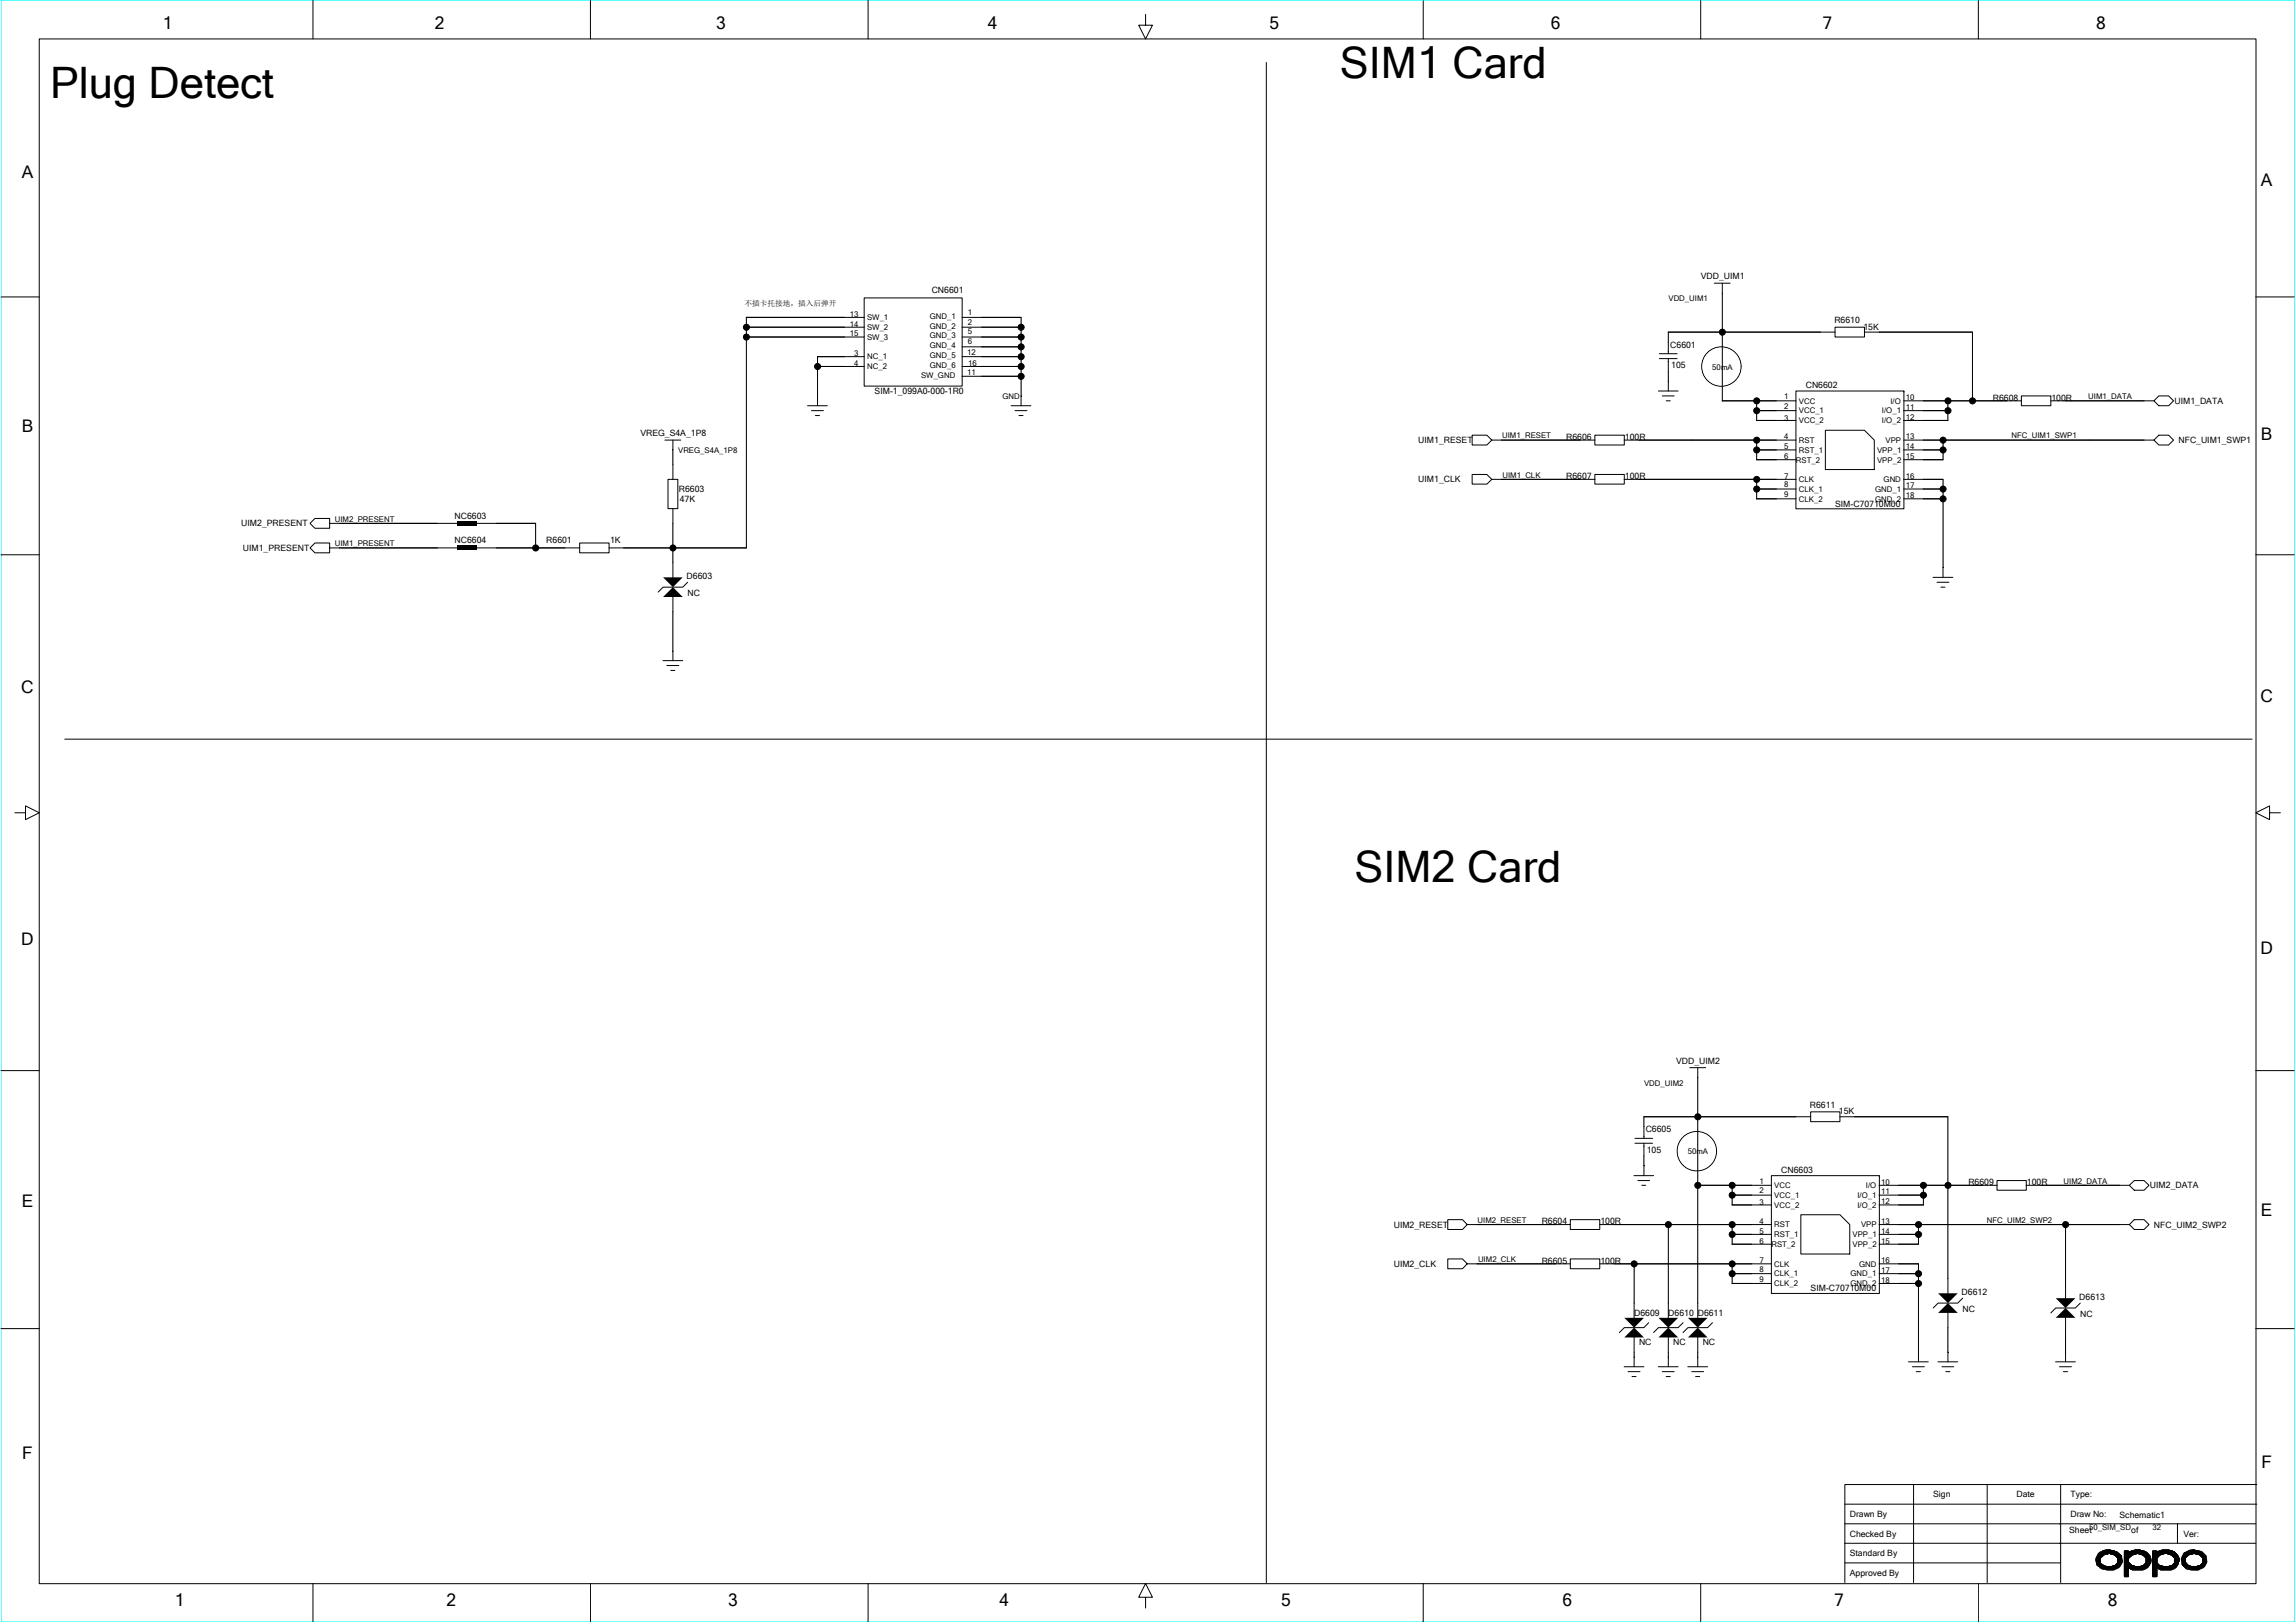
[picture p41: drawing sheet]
<svg xmlns="http://www.w3.org/2000/svg" width="297mm" height="210mm" viewBox="0 0 297 210" stroke-linecap="round" stroke-linejoin="round" font-family="sans-serif">
<defs><g id="words">
<g font-size="5.6">
<text x="173.3" y="10.1">SIM1 Card</text>
<text x="6.5" y="12.6">Plug Detect</text>
<text x="175.2" y="114.1">SIM2 Card</text>
</g>
<g font-size="2.2">
<text x="21.1" y="3.8">1</text>
<text x="56.2" y="3.8">2</text>
<text x="92.7" y="3.8">3</text>
<text x="127.8" y="3.8">4</text>
<text x="164.2" y="3.8">5</text>
<text x="200.6" y="3.8">6</text>
<text x="235.8" y="3.8">7</text>
<text x="271.2" y="3.8">8</text>
<text x="2.8" y="23">A</text>
<text x="292.5" y="24.1">A</text>
<text x="2.8" y="55.8">B</text>
<text x="292.5" y="57">B</text>
<text x="2.7" y="89.7">C</text>
<text x="292.4" y="90.8">C</text>
<text x="2.7" y="122.3">D</text>
<text x="292.4" y="123.5">D</text>
<text x="2.8" y="156.2">E</text>
<text x="292.5" y="157.3">E</text>
<text x="2.9" y="188.8">F</text>
<text x="292.6" y="189.9">F</text>
<text x="22.6" y="207.8">1</text>
<text x="57.8" y="207.8">2</text>
<text x="94.2" y="207.8">3</text>
<text x="129.3" y="207.8">4</text>
<text x="165.7" y="207.8">5</text>
<text x="202.2" y="207.8">6</text>
<text x="237.3" y="207.8">7</text>
<text x="272.7" y="207.8">8</text>
</g>
<g font-size="1.1">
<text x="120.5" y="37.9">CN6601</text>
<text x="220" y="36.1">VDD_UIM1</text>
<text x="237.3" y="41.8">R6610</text>
<text x="216.1" y="45">C6601</text>
<text x="216.2" y="47.7">105</text>
<text x="241.1" y="42.7">15K</text>
<text x="113.2" y="51">SIM-1_099A0-000-1R0</text>
<text x="233.6" y="50.2">CN6602</text>
<text x="257.8" y="51.8">R6608</text>
<text x="265.4" y="51.8">100R</text>
<text x="281.3" y="52.2">UIM1_DATA</text>
<text x="82.8" y="56.4">VREG_S4A_1P8</text>
<text x="183.5" y="57.3">UIM1_RESET</text>
<text x="202.6" y="56.9">R6606</text>
<text x="210.2" y="56.9">100R</text>
<text x="281.8" y="57.3">NFC_UIM1_SWP1</text>
<text x="87.8" y="63.6">R6603</text>
<text x="87.9" y="64.9">47K</text>
<text x="183.5" y="62.4">UIM1_CLK</text>
<text x="202.6" y="62">R6607</text>
<text x="210.2" y="62">100R</text>
<text x="237.4" y="65.6">SIM-C70710M00</text>
<text x="31.2" y="68.1">UIM2_PRESENT</text>
<text x="31.4" y="71.3">UIM1_PRESENT</text>
<text x="58.8" y="67.1">NC6603</text>
<text x="58.8" y="70.3">NC6604</text>
<text x="70.7" y="70.2">R6601</text>
<text x="78.9" y="70.2">1K</text>
<text x="88.8" y="75">D6603</text>
<text x="89" y="77.1">NC</text>
<text x="216.8" y="137.6">VDD_UIM2</text>
<text x="234.1" y="143.3">R6611</text>
<text x="212.9" y="146.5">C6605</text>
<text x="213" y="149.2">105</text>
<text x="237.9" y="144.2">15K</text>
<text x="230.4" y="151.7">CN6603</text>
<text x="254.7" y="153.3">R6609</text>
<text x="262.2" y="153.3">100R</text>
<text x="278.1" y="153.8">UIM2_DATA</text>
<text x="180.3" y="158.8">UIM2_RESET</text>
<text x="199.5" y="158.4">R6604</text>
<text x="207" y="158.4">100R</text>
<text x="278.7" y="158.8">NFC_UIM2_SWP2</text>
<text x="180.3" y="163.9">UIM2_CLK</text>
<text x="199.5" y="163.5">R6605</text>
<text x="207" y="163.5">100R</text>
<text x="234.2" y="167.1">SIM-C70710M00</text>
<text x="253.8" y="167.6">D6612</text>
<text x="211.4" y="170.2">D6609</text>
<text x="215.8" y="170.2">D6610 D6611</text>
<text x="253.9" y="169.7">NC</text>
<text x="269" y="168.2">D6613</text>
<text x="269.1" y="170.4">NC</text>
<text x="212" y="174.1">NC</text>
<text x="216.5" y="174.1">NC</text>
<text x="220.3" y="174.1">NC</text>
<text x="239.3" y="196.3">Drawn By</text>
<text x="250.1" y="193.7">Sign</text>
<text x="260.9" y="193.7">Date</text>
<text x="267.9" y="193.7">Type:</text>
<text x="267.9" y="196.3">Draw No:</text>
<text x="274.2" y="196.4">Schematic1</text>
<text x="239.3" y="198.8">Checked By</text>
<text x="239.3" y="201.3">Standard By</text>
<text x="239.3" y="203.9">Approved By</text>
<text x="267.7" y="198.3">Sheet</text>
<text x="275.7" y="198.3">of</text>
<text x="282.5" y="198.8">Ver:</text>
</g>
<g font-size="1">
<text x="96.3" y="39.6">不插卡托接地，插入后弹开</text>
<text x="109.9" y="41">13</text>
<text x="112.2" y="41.4">SW_1</text>
<text x="120.3" y="41.2">GND_1</text>
<text x="125.2" y="42">2</text>
<text x="125.2" y="40.7">1</text>
<text x="215.9" y="39">VDD_UIM1</text>
<text x="109.9" y="42.2">14</text>
<text x="109.9" y="43.5">15</text>
<text x="110.5" y="46.1">3</text>
<text x="110.5" y="47.3">4</text>
<text x="112.2" y="42.7">SW_2</text>
<text x="112.2" y="44">SW_3</text>
<text x="112.2" y="46.5">NC_1</text>
<text x="112.2" y="47.8">NC_2</text>
<text x="120.3" y="46.3">GND_5</text>
<text x="120.3" y="47.6">GND_6</text>
<text x="120.3" y="42.5">GND_2</text>
<text x="120.3" y="43.8">GND_3</text>
<text x="120.3" y="45">GND_4</text>
<text x="125.1" y="45.9">12</text>
<text x="125.2" y="43.3">5</text>
<text x="125.2" y="44.5">6</text>
<text x="125.2" y="47.3">16</text>
<text x="221.5" y="47.8">50mA</text>
<text x="119.2" y="48.9">SW_GND</text>
<text x="125.1" y="48.5">11</text>
<text x="129.7" y="51.6">GND</text>
<text x="230.8" y="52.9">2</text>
<text x="230.8" y="51.6">1</text>
<text x="232.7" y="52.2">VCC</text>
<text x="232.7" y="53.5">VCC_1</text>
<text x="243.5" y="53.5">I/O_1</text>
<text x="244.6" y="52.2">I/O</text>
<text x="246.5" y="53">11</text>
<text x="246.5" y="51.8">10</text>
<text x="270.2" y="51.6">UIM1_DATA</text>
<text x="87.7" y="58.6">VREG_S4A_1P8</text>
<text x="194.3" y="56.7">UIM1_RESET</text>
<text x="230.8" y="54.4">3</text>
<text x="230.8" y="59.4">6</text>
<text x="230.8" y="58.1">5</text>
<text x="230.8" y="56.9">4</text>
<text x="232.3" y="59.8">RST_2</text>
<text x="232.7" y="57.3">RST</text>
<text x="232.7" y="58.6">RST_1</text>
<text x="232.7" y="54.8">VCC_2</text>
<text x="242.8" y="58.6">VPP_1</text>
<text x="242.8" y="59.8">VPP_2</text>
<text x="243.5" y="54.8">I/O_2</text>
<text x="243.9" y="57.3">VPP</text>
<text x="246.5" y="59.4">15</text>
<text x="246.5" y="58.1">14</text>
<text x="246.5" y="54.3">12</text>
<text x="246.5" y="56.9">13</text>
<text x="260.2" y="56.7">NFC_UIM1_SWP1</text>
<text x="194.4" y="61.8">UIM1_CLK</text>
<text x="230.8" y="64.3">9</text>
<text x="230.8" y="63.1">8</text>
<text x="230.8" y="61.9">7</text>
<text x="232.7" y="62.4">CLK</text>
<text x="232.7" y="63.6">CLK_1</text>
<text x="232.7" y="64.9">CLK_2</text>
<text x="242.6" y="63.6">GND_1</text>
<text x="242.6" y="64.9">GND_2</text>
<text x="243.7" y="62.4">GND</text>
<text x="246.5" y="64.5">18</text>
<text x="246.5" y="63.2">17</text>
<text x="246.5" y="61.9">16</text>
<text x="43.3" y="67.5">UIM2_PRESENT</text>
<text x="43.3" y="70.7">UIM1_PRESENT</text>
<text x="212.7" y="140.5">VDD_UIM2</text>
<text x="218.4" y="149.4">50mA</text>
<text x="227.6" y="155.9">3</text>
<text x="227.6" y="154.4">2</text>
<text x="227.6" y="153.1">1</text>
<text x="229.5" y="153.7">VCC</text>
<text x="229.5" y="155">VCC_1</text>
<text x="240.3" y="155">I/O_1</text>
<text x="241.4" y="153.7">I/O</text>
<text x="243.4" y="155.8">12</text>
<text x="243.4" y="154.5">11</text>
<text x="243.4" y="153.3">10</text>
<text x="267" y="153.1">UIM2_DATA</text>
<text x="191.2" y="158.2">UIM2_RESET</text>
<text x="227.6" y="160.9">6</text>
<text x="227.6" y="159.6">5</text>
<text x="227.6" y="158.3">4</text>
<text x="229.2" y="161.3">RST_2</text>
<text x="229.5" y="158.8">RST</text>
<text x="229.5" y="160.1">RST_1</text>
<text x="229.5" y="156.3">VCC_2</text>
<text x="239.7" y="160.1">VPP_1</text>
<text x="239.7" y="161.3">VPP_2</text>
<text x="240.3" y="156.3">I/O_2</text>
<text x="240.8" y="158.8">VPP</text>
<text x="243.4" y="160.9">15</text>
<text x="243.4" y="159.6">14</text>
<text x="243.4" y="158.3">13</text>
<text x="257" y="158.2">NFC_UIM2_SWP2</text>
<text x="191.2" y="163.3">UIM2_CLK</text>
<text x="227.6" y="165.8">9</text>
<text x="227.6" y="164.6">8</text>
<text x="227.6" y="163.4">7</text>
<text x="229.5" y="163.9">CLK</text>
<text x="229.5" y="165.1">CLK_1</text>
<text x="229.5" y="166.4">CLK_2</text>
<text x="239.4" y="165.1">GND_1</text>
<text x="239.4" y="166.4">GND_2</text>
<text x="240.5" y="163.9">GND</text>
<text x="243.4" y="166">18</text>
<text x="243.4" y="164.7">17</text>
<text x="243.4" y="163.4">16</text>
<text x="270.3" y="198">50_SIM_SD</text>
<text x="278.5" y="198">32</text>
</g>
</g></defs>
<path d="M.1 0h296.8v209.8h-296.8z" fill="none" stroke="#0ff" stroke-width=".13"/>
<g fill="none" stroke="#000" stroke-width=".13">
<path d="M5.1 5h286.8v199.9h-286.8zM40.5 .1v4.9M76.4 .1v4.9M112.3 .1v4.9M148.2 1.9v1.4h.9l-.9 1.7-.9-1.7h.9M163.8 8.1v196.7M184.1 .1v4.9M220 .1v4.9M255.9 .1v4.9M.1 38.4h5M111.8 38.5h12.7v11.5h-12.7zM221.8 36.6h2"/>
<path d="M222.8 36.6v15.3M291.8 38.4h5M86 56.9h2.1M87.1 56.9v5.1M96.5 42.3h15.3M96.5 43.6h15.3M104.5 52.5h2.5M105 53.1h1.5M105.5 53.8h.5M105.7 46.1h6.1M105.7 47.4h6.1M105.8 46.1v6.4"/>
<path d="M111.8 41.1h-15.2v29.8h-17.8M124.5 41.1h7.6v11.4M124.5 48.7h7.6M124.5 46.1h7.6M124.5 47.4h7.6M124.5 42.3h7.6M124.5 43.6h7.6M124.5 44.9h7.6M130.8 52.5h2.6M131.3 53.1h1.6M131.8 53.8h.6M190.5 56.3h1.9l.6 .6-.6 .7h-1.9z"/>
<path d="M206.3 56.3h3.8v1.3h-3.8zM206.4 56.9h-13.4M210.1 56.9h22.3M214.5 50.6h2.6M214.7 46.4h2.3M214.7 45.8h2.3M215 51.2h1.6M215.6 51.9h.5M215.8 46.4v4.2M222.8 51.9h9.6M227.2 59.5h5.2M227.2 58.2h5.2"/>
<path d="M227.2 53.1h5.2M227.2 54.4h5.2M227.3 51.9v2.5M227.3 56.9v2.6M232.3 50.6h14v15.2h-14zM236.2 55.7h5l1.3 1.2v3.8h-6.3zM237.4 42.3h3.8v1.3h-3.8zM237.4 43h-21.6v2.8M241.2 43h14v8.9M246.3 53.1h5.7M246.3 50.6h.1M251.4 56.9v2.6"/>
<path d="M251.4 59.5h-5.1M251.4 58.2h-5.1M252 54.4h-5.7M252 51.9v2.5M261.5 51.2h3.8v1.3h-3.8zM261.5 51.9h-15.2M265.3 51.9h13.4M278.7 56.9l.6-.6h1.3l.6 .6-.6 .7h-1.3zM278.7 51.9l.6-.7h1.3l.6 .7-.6 .6h-1.3zM278.7 56.9h-32.4M.1 71.8h5M40.7 70.3h1.9v1.2h-1.9l-.6-.6z"/>
<path d="M40.7 67.1h1.9v1.2h-1.9l-.6-.6zM42.6 70.9h16.6M42.6 67.7h16.6M61.7 70.9h13.3M61.7 67.7h7.6v3.2M75 70.3h3.8v1.2h-3.8zM86.4 62h1.3v3.8h-1.3zM87.1 65.8v8.9M87.1 77.2v8.3M89 75.3l-.7 .7h-2.5l-.6 .6M190.5 61.4h1.9l.6 .6-.6 .6h-1.9zM193 62h13.4"/>
<path d="M206.3 61.4h3.8v1.2h-3.8zM210.1 62h22.3M227.2 63.3h5.2M227.2 64.5h5.2M227.3 62v2.6M246.3 62h5.1v12.7M250.1 74.7h2.5M250.6 75.3h1.5M251.1 76h.5M251.4 63.3h-5.1M251.4 64.5h-5.1M291.8 71.8h5"/>
<path d="M8.4 95.6h283M85.8 85.5h2.5M86.3 86.1h1.5M86.8 86.7h.5M1.9 105.2h1.4v-.9l1.8 .9-1.8 .8v-.8M293.6 105.2v-.9l-1.8 .9 1.8 .8v-.8h1.4M.1 138.5h5M218.6 138.1h2.1M219.6 138.1v32.4M291.8 138.5h5M187.3 157.8h1.9l.6 .6-.6 .7h-1.9zM189.8 158.4h13.4"/>
<path d="M203.2 157.8h3.8v1.3h-3.8zM211.4 152.1h2.5M211.5 147.9h2.3M211.5 147.3h2.3M211.9 152.7h1.5M212.4 153.4h.5M212.7 144.5h21.6M212.7 144.5v2.8M212.7 147.9v4.2M215.8 158.4v12.1M224.1 154.6h5.1M224.1 155.9h5.1"/>
<path d="M224.1 153.4v2.5M224.1 158.4v2.6M229.2 152.1h13.9v15.2h-13.9zM229.2 153.4h-9.6M229.2 158.4h-22.3M229.2 159.7h-5.1M233 157.2h5l1.3 1.2v3.8h-6.3zM234.2 143.8h3.8v1.3h-3.8zM238 144.5h14v22.8M243.1 153.4h15.3M243.1 158.4h32.4M243.1 159.7h5.1"/>
<path d="M243.1 154.6h5.7M243.1 155.9h5.7M243.1 152.1h.1M248.2 158.4v2.6M248.8 153.4v2.5M258.4 152.7h3.7v1.3h-3.7zM262.1 153.4h13.4M267.2 158.4v9.6M275.5 158.4l.6-.6h1.3l.6 .6-.6 .7h-1.3zM275.5 153.4l.6-.7h1.3l.6 .7-.6 .6h-1.3zM.1 171.9h5M187.3 162.9h1.9l.6 .6-.6 .6h-1.9z"/>
<path d="M189.8 163.5h13.4M203.2 162.9h3.8v1.2h-3.8zM210.1 176.8h2.6M210.6 177.5h1.6M211.1 178.1h.6M211.4 163.5v7M211.4 173v3.8M213.3 171.1l-.6 .7h-2.6l-.6 .6M214.5 176.8h2.6M215 177.5h1.6M215.6 178.1h.5M215.8 173v3.8"/>
<path d="M217.7 171.1l-.6 .7h-2.5l-.7 .6M218.4 176.8h2.5M218.9 177.5h1.5M219.4 178.1h.5M219.6 173v3.8M221.5 171.1l-.6 .7h-2.5l-.7 .6M224.1 161h5.1M224.1 163.5v2.6M229.2 163.5h-22.3M229.2 164.8h-5.1M229.2 166.1h-5.1M243.1 163.5h5.1v12.7"/>
<path d="M243.1 164.8h5.1M243.1 166.1h5.1M243.1 161h5.1M246.9 176.2h2.6M247.4 176.8h1.6M247.9 177.5h.6M250.7 176.2h2.6M251.2 176.8h1.6M251.7 177.5h.6M252 169.8v6.4M253.9 168l-.6 .6h-2.6l-.6 .6M265.9 176.2h2.6"/>
<path d="M266.4 176.8h1.6M267 177.5h.5M267.2 170.5v5.7M269.1 168.6l-.6 .6h-2.5l-.7 .7M291.8 171.9h5M238.7 194.6h53.3M247.6 192v12.7M257.1 192v12.7M266.6 192v12.7M281.7 197.1v2.6M291.8 199.7h-53.1M291.8 197.1h-53.1"/>
<path d="M292 192.1h-53.3v12.6M40.5 204.9v4.9M76.4 204.9v4.9M112.3 204.9v4.9M148.2 206.7h.9l-.9-1.8-.9 1.8h.9v1.3M184.1 204.9v4.9M220 204.9v4.9M238.7 202.2h27.9M255.9 204.9v4.9M271.1 201.6h.7M271.1 201.7h.6M271.1 201.8h.6"/>
<path d="M271.1 202h.6M271.1 202.1h.6M271.3 201.3h.8M271.3 202.3h.6M271.3 202.5h.8M271.3 202.2h.4M271.3 201.4v1.1M271.4 202.6h.8M271.4 202.5v-1.3v1.4h.7M271.5 202.2v.4h.8M271.5 200.9a2.21 2.21 0 0 1 3 .4l.1 .8-.4 .6-.8 .4h-.6l-.9-.1-.6-.5-.1-.8zM271.5 201v1.6v-1.5v.1"/>
<path d="M271.7 201.6l.5-.4 .6-.3 .8 .3 .4 .4v.6l-.4 .4-.8 .1-.6-.1-.5-.4zM271.7 200.9v1.8M271.7 200.8h2.2M271.8 200.8v.7M271.8 202.3v.5M271.9 202.5v.5h1.9M271.9 200.8v.6h-.6M272.1 202.4v.6M272.1 200.7v.5M272.1 200.7h1.4M272.2 200.7v.5h-.8M272.3 202.6v.4"/>
<path d="M272.3 200.7v.4M272.3 200.6h.8M272.4 202.7v.4M272.4 200.7v.4M272.5 203.1h1.1M272.6 202.7v.4M272.6 200.5v.6M272.7 202.7v.4M272.7 200.5v.6h-1.3M272.8 202.7v.4M272.8 200.5v.4M272.9 202.7v.4"/>
<path d="M272.9 200.5v.4M273.1 202.7v.4M273.1 200.5v.6h1.1M273.2 202.7v.4M273.2 200.7v.4M273.3 202.6v.5M273.3 200.7v.4M273.4 202.6h.9M273.4 202.6v.5M273.4 200.7v.4M273.4 201.2h1M273.6 202.6v.4"/>
<path d="M273.6 200.7v.5M273.7 200.8v.5h.8M273.7 202.4v.6h-1.5v-.4M273.8 200.8v.6h.7M273.8 202.3v.5M273.9 201.8h.7M273.9 202h.7M273.9 202.1h.7M273.9 202.2h.6M273.9 201.7h.6M274 202.2v.6M274 200.8v.8h.5"/>
<path d="M274 200.9h-2.5M274.1 200.9v1.9h-2.5M274.2 201v1.7h-2.6M274.3 201.2v1.3h-.6M274.5 201.3v1h-.7M274.8 200.8h2.8M274.8 200.9h3M274.8 203h.6M274.8 203.1h.6M274.8 200.7h.6M274.8 203.2h.6M274.8 203.3h.6"/>
<path d="M274.8 203.5h.6M274.8 203.6h.6M274.8 203.7h.6M274.8 203.9h.6M274.8 201.2h1.2M274.8 202.6h1.1M274.8 202.5h.9M274.8 202.3h.8M274.8 202.2h.7M274.8 201.6h.6M274.8 201.7h.6M274.8 201.8h.6"/>
<path d="M274.8 202h.6M274.8 202.1h.6M274.8 200.7h.6v.2v-.1h.1a2.27 2.27 0 0 1 2.3 .1 1.03 1.03 0 0 1 .2 1.6l-.2 .3-.5 .3h-1.4l-.5-.3v1.2h-.6zM274.8 200.7v3.3M275 200.7v3.3M275.1 200.7v3.3M275.2 200.7v3.3M275.4 201.6l.5-.4 .6-.3 .8 .3 .3 .4v.6l-.3 .4-.8 .1-.6-.1-.5-.4zM275.4 200.7v3.3h-.6M275.5 200.8v.8M275.5 202.2v.6M275.6 200.8v.6h-.8"/>
<path d="M275.6 202.3v.7h2M275.7 200.7h1.7M275.7 200.7v.6h-.9M275.7 202.4v.6M275.9 200.7v.5M275.9 202.6v.5h1.4v-.5M276 200.7v.4M276 202.6v.5M276.1 202.6v.5M276.1 200.5v.6M276.2 200.6h.7M276.2 202.7v.4"/>
<path d="M276.2 200.5v.6h-1.4M276.4 202.7v.4M276.4 200.5v.6M276.5 202.7v.4M276.5 200.5v.4M276.6 202.7v.4M276.6 200.5v.6M276.7 201.1h1.2M276.8 202.7v.4M276.8 200.5v.6M276.9 202.7v.4M276.9 200.5v.6"/>
<path d="M277 202.6v.5M277 200.7v.4M277.1 201.2h.9v1.4M277.1 202.6h.8M277.1 202.6v.5M277.1 200.7v.4M277.3 200.7v.5M277.4 202.5h.6M277.4 202.4v.6M277.4 200.7v.6h.7v1h-.6M277.5 202.3v.7M277.5 200.8v.6h.6"/>
<path d="M277.6 202.2h.7M277.6 201.7h.7M277.6 201.8h.7M277.6 202.1h.7M277.6 202.2v.6M277.6 200.8v.8h.5M277.8 200.9v1.9h-3M277.9 201v1.7h-3.1M278.3 201.8v.2h-.7M278.5 203h.5M278.5 203.1h.5M278.5 203.2h.5"/>
<path d="M278.5 203.3h.5M278.5 203.5h.5M278.5 203.6h.5M278.5 203.7h.5M278.5 203.9h.5M278.5 200.9h3M278.5 200.8h2.8M278.5 200.7h.5M278.5 201.2h1M278.5 202.6h1M278.5 202.5h.8M278.5 202.3h.7"/>
<path d="M278.5 202.2h.5M278.5 201.6h.5M278.5 201.7h.5M278.5 201.8h.5M278.5 202h.5M278.5 202.1h.5M278.5 200.7h.5v.2v-.1h.2a2.17 2.17 0 0 1 2.4 .3l.1 .2a.49 .49 0 0 1 .1 .8v.2a1.37 1.37 0 0 1-.9 .8h-1.4l-.5-.3v1.2h-.5zM278.5 200.7v3.3M278.7 200.7v3.3M278.8 200.7v3.3M278.9 200.7v3.3M279 200.7v3.3h-.5"/>
<path d="M279.2 202.3v.5M279.2 200.8v.6h-.7M279.3 202.4v.6h2M279.3 200.7v.6h-.8M279.4 200.7h1.7M279.4 202.6v.4M279.4 200.7v.5M279.4 201.2l.8-.3 .7 .3 .4 .4v.6l-.4 .4-.7 .1-.8-.1-.4-.4v-.6zM279.5 202.6v.5M279.5 200.7v.4M279.7 202.6v.5M279.7 200.5v.6"/>
<path d="M279.8 202.6v.5M279.8 200.5v.6h-1.3M279.9 202.7v.4M279.9 200.5v.6M280.1 202.7v.4M280.1 200.5v.4M280.2 202.7v.4M280.2 200.5v.4M280.3 202.7v.4M280.3 200.5v.4M280.4 201.1h1.2M280.4 202.7v.4"/>
<path d="M280.4 200.5v.6M280.6 202.7v.4M280.6 200.5v.6M280.7 202.6v.5M280.7 200.5v.6M280.8 201.2h.9v1.4M280.8 202.6v.5M280.8 200.7v.4M280.8 202.6h.8M280.9 202.6v.5h-1.4M280.9 200.7v.5M281 202.5h.7"/>
<path d="M281.1 202.4v.6M281.1 200.7v.6h.7v1h-.6M281.2 202.3v.7M281.2 200.8v.6h.6M281.3 201.6h.7M281.3 201.7h.7M281.3 201.8h.7M281.3 202h.7M281.3 202.2h.6M281.3 202.1h.5M281.3 200.8v2M281.4 200.9v1.9h-2.9"/>
<path d="M281.6 201v1.7h-3.1M282.2 201.7h.5M282.2 201.8h.5M282.2 202h.5M282.3 201.6h.4M282.3 202.3h.6M282.3 202.2h.4M282.3 201.3v1.2h.7M282.3 202.1h.4M282.4 201.2h.8M282.5 201v1.6h.7M282.6 200.9h2.4"/>
<path d="M282.6 200.9v1.8h2.5v-1.7M282.6 200.9a2.03 2.03 0 0 1 2.8 .4l.1 .8-.4 .6-.8 .4-1.5-.1-.5-.5-.1-.8zM282.7 201.6l.4-.4 .7-.3 .8 .3 .4 .4v.6a1.52 1.52 0 0 1-2.3 0zM282.7 200.9v1.9h2.3M282.8 200.8h2.1M282.8 202.2v.8h1.8v-.4M282.8 200.8v.6h-.5M283 202.3v.7M283 200.8v.5h-.6M283.1 200.7h1.2M283.1 202.4v.6M283.1 200.7v.5"/>
<path d="M283.2 202.6v.4M283.2 200.7v.4M283.3 200.6h.7M283.3 202.6v.5M283.3 200.7v.4M283.5 200.7v.4M283.6 202.7v.4M283.6 200.5v.6h-1M283.7 202.7v.4M283.7 200.5v.6M283.8 202.7v.4M283.8 200.5v.4"/>
<path d="M284 202.7v.4M284 200.5v.6M284.1 201.1h1M284.1 200.7v.4M284.1 202.7v.4M284.2 200.7v.4M284.2 202.7v.4M284.3 200.7v.4M284.3 202.6v.5M284.5 200.7v.4M284.5 202.6v.5h-1v-.4M284.6 201.2h.6v1.4h-.9"/>
<path d="M284.6 200.7v.5M284.7 202.5h.5M284.7 200.8v.5h.7v1h-.6M284.7 202.4v.6M284.9 200.8v.6h.5M284.9 202.3v.5M285 201.8h.5M285 202h.5M285 202.1h.5M285 202.2h.4M285 201.6h.4M285 201.7h.4"/>
<path d="M285 200.9v1.9"/>
<circle cx="96.6" cy="43.6" r=".39"/>
<circle cx="96.6" cy="42.3" r=".39"/>
<circle cx="105.8" cy="47.4" r=".39"/>
<circle cx="132.1" cy="44.9" r=".39"/>
<circle cx="132.1" cy="42.3" r=".39"/>
<circle cx="132.1" cy="48.7" r=".39"/>
<circle cx="132.1" cy="46.2" r=".39"/>
<circle cx="132.1" cy="43.6" r=".39"/>
<circle cx="132.1" cy="47.4" r=".39"/>
<circle cx="222.7" cy="47.4" r="2.55"/>
<circle cx="222.8" cy="43" r=".39"/>
<circle cx="227.3" cy="56.9" r=".39"/>
<circle cx="227.3" cy="53.1" r=".39"/>
<circle cx="227.3" cy="51.9" r=".39"/>
<circle cx="227.3" cy="58.2" r=".39"/>
<circle cx="251.4" cy="58.2" r=".39"/>
<circle cx="251.4" cy="56.9" r=".39"/>
<circle cx="252" cy="53.1" r=".39"/>
<circle cx="252" cy="51.9" r=".39"/>
<circle cx="255.2" cy="51.9" r=".39"/>
<circle cx="69.3" cy="70.9" r=".39"/>
<circle cx="87.1" cy="70.9" r=".39"/>
<circle cx="227.3" cy="62" r=".39"/>
<circle cx="227.3" cy="63.3" r=".39"/>
<circle cx="251.4" cy="64.5" r=".39"/>
<circle cx="251.4" cy="63.3" r=".39"/>
<circle cx="215.8" cy="158.4" r=".39"/>
<circle cx="219.5" cy="148.9" r="2.55"/>
<circle cx="219.7" cy="153.4" r=".39"/>
<circle cx="219.7" cy="144.5" r=".39"/>
<circle cx="224.1" cy="154.6" r=".39"/>
<circle cx="224.1" cy="159.7" r=".39"/>
<circle cx="224.1" cy="158.4" r=".39"/>
<circle cx="224.1" cy="153.4" r=".39"/>
<circle cx="248.2" cy="159.7" r=".39"/>
<circle cx="248.2" cy="158.4" r=".39"/>
<circle cx="248.8" cy="154.6" r=".39"/>
<circle cx="248.8" cy="153.4" r=".39"/>
<circle cx="252" cy="153.4" r=".39"/>
<circle cx="267.2" cy="158.4" r=".39"/>
<circle cx="211.4" cy="163.5" r=".39"/>
<circle cx="224.1" cy="164.8" r=".39"/>
<circle cx="224.1" cy="163.5" r=".39"/>
<circle cx="248.2" cy="164.8" r=".39"/>
<circle cx="248.2" cy="166.1" r=".39"/>
</g>
<g fill="#000">
<path d="M87.1 58.2v1.9zM96.6 41.1v1.2zM96.6 42.3v1.3zM105.8 46.1v1.3zM132.1 47.4v1.3zM132.1 46.1v1.3zM132.1 41.1v1.2zM132.1 44.9v1.2zM132.1 43.6v1.3zM132.1 42.3v1.3zM215.8 48v1.3zM215.8 43v1.2z"/>
<path d="M227.3 53.1v1.3zM227.3 51.9v1.2zM227.3 58.2v1.3zM227.3 56.9v1.3zM251.4 58.2v1.3zM251.4 56.9v1.3zM252 53.1v1.3zM252 51.9v1.2zM59.1 67.5h2.6v.5h-2.6zM59.1 70.6h2.6v.6h-2.6zM87.1 70.9v1.9zM227.3 63.3v1.2z"/>
<path d="M227.3 62v1.3zM251.4 63.3v1.2zM251.4 62v1.3zM212.7 149.6v1.2zM212.7 144.5v1.3zM224.1 154.6v1.3zM224.1 153.4v1.2zM224.1 159.7v1.3zM224.1 158.4v1.3zM248.2 159.7v1.3zM248.2 158.4v1.3zM248.8 154.6v1.3z"/>
<path d="M248.8 153.4v1.2zM211.4 174.9v.7zM215.8 174.9v.7zM219.6 174.9v.7zM224.1 164.8v1.3zM224.1 163.5v1.3zM248.2 163.5v1.3zM248.2 164.8v1.3z"/>
</g>
<g fill="#000">
<path d="M85.8 74.7h2.5l-1.2 1.3zM87.1 76l1.2 1.2h-2.5zM210.1 170.5h2.6l-1.3 1.3zM211.4 171.8l1.3 1.2h-2.6zM214.6 170.5h2.5l-1.3 1.3zM215.8 171.8l1.3 1.2h-2.5zM218.4 170.5h2.5l-1.3 1.3zM219.6 171.8l1.3 1.2h-2.5zM250.7 167.3h2.6l-1.3 1.3zM252 168.6l1.3 1.3h-2.6zM266 168h2.5l-1.3 1.2zM267.2 169.2l1.3 1.3h-2.5z"/>
<circle cx="96.6" cy="42.3" r=".4"/>
<circle cx="96.6" cy="43.6" r=".4"/>
<circle cx="105.8" cy="47.4" r=".4"/>
<circle cx="132.1" cy="48.7" r=".4"/>
<circle cx="132.1" cy="42.3" r=".4"/>
<circle cx="132.1" cy="46.1" r=".4"/>
<circle cx="132.1" cy="44.9" r=".4"/>
<circle cx="132.1" cy="43.6" r=".4"/>
<circle cx="132.1" cy="47.4" r=".4"/>
<circle cx="222.8" cy="43" r=".4"/>
<circle cx="227.3" cy="56.9" r=".4"/>
<circle cx="227.3" cy="53.1" r=".4"/>
<circle cx="227.3" cy="58.2" r=".4"/>
<circle cx="227.3" cy="51.9" r=".4"/>
<circle cx="251.4" cy="58.2" r=".4"/>
<circle cx="251.4" cy="56.9" r=".4"/>
<circle cx="252" cy="53.1" r=".4"/>
<circle cx="252" cy="51.9" r=".4"/>
<circle cx="255.2" cy="51.9" r=".4"/>
<circle cx="69.3" cy="70.9" r=".4"/>
<circle cx="87.1" cy="70.9" r=".4"/>
<circle cx="227.3" cy="63.3" r=".4"/>
<circle cx="227.3" cy="62" r=".4"/>
<circle cx="251.4" cy="63.3" r=".4"/>
<circle cx="251.4" cy="64.5" r=".4"/>
<circle cx="215.8" cy="158.4" r=".4"/>
<circle cx="219.6" cy="144.5" r=".4"/>
<circle cx="219.6" cy="153.4" r=".4"/>
<circle cx="224.1" cy="154.6" r=".4"/>
<circle cx="224.1" cy="153.4" r=".4"/>
<circle cx="224.1" cy="159.7" r=".4"/>
<circle cx="224.1" cy="158.4" r=".4"/>
<circle cx="248.2" cy="159.7" r=".4"/>
<circle cx="248.2" cy="158.4" r=".4"/>
<circle cx="248.8" cy="153.4" r=".4"/>
<circle cx="248.8" cy="154.6" r=".4"/>
<circle cx="252" cy="153.4" r=".4"/>
<circle cx="267.2" cy="158.4" r=".4"/>
<circle cx="211.4" cy="163.5" r=".4"/>
<circle cx="224.1" cy="164.8" r=".4"/>
<circle cx="224.1" cy="163.5" r=".4"/>
<circle cx="248.2" cy="164.8" r=".4"/>
<circle cx="248.2" cy="166.1" r=".4"/>
</g>
<use href="#words"/>
</svg>
